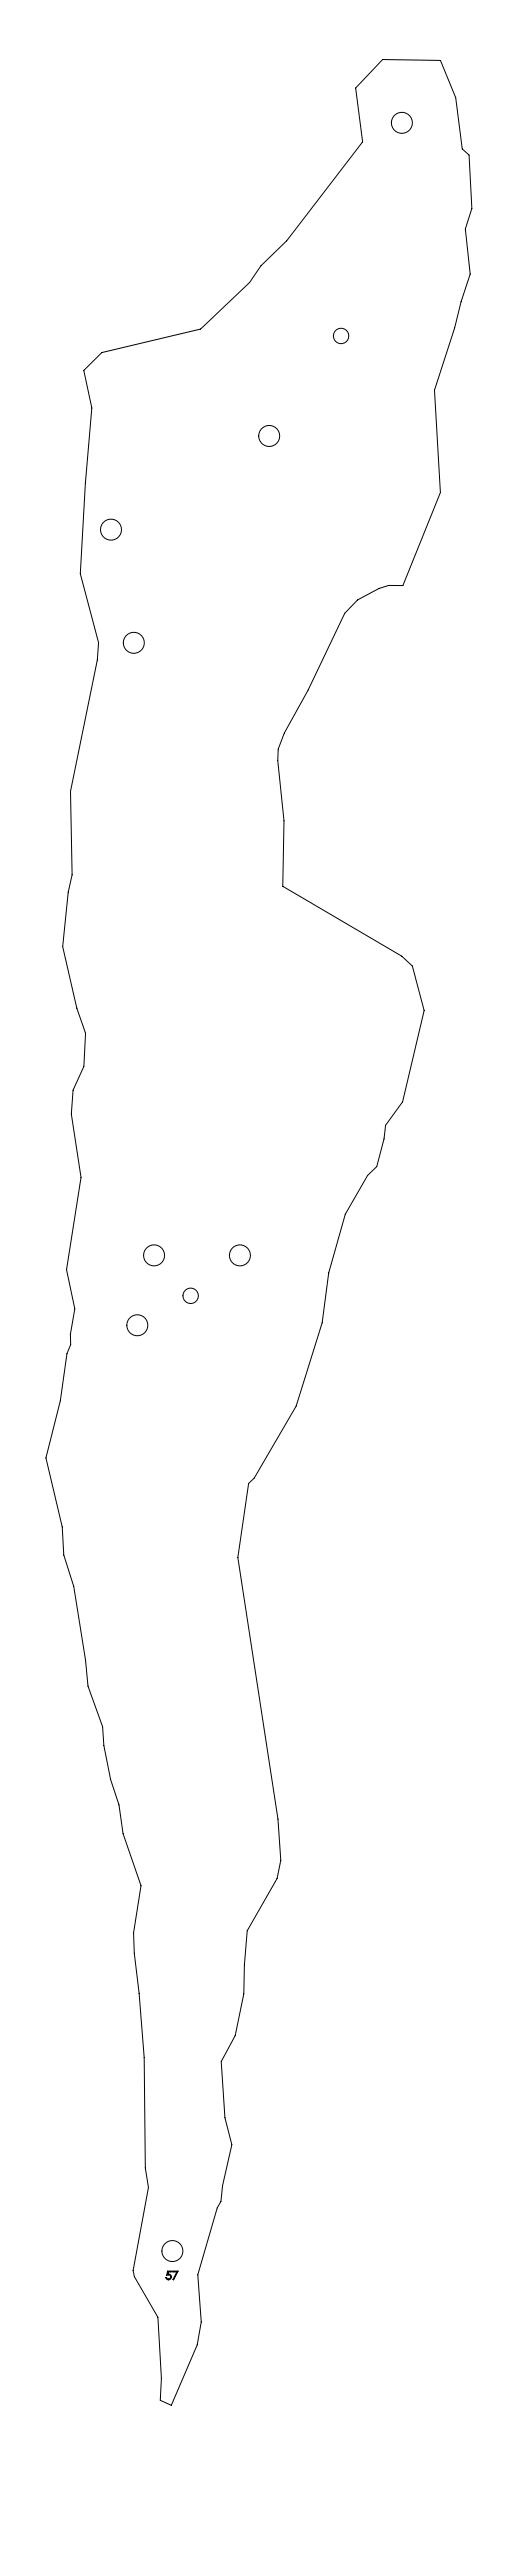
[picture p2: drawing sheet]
<svg xmlns="http://www.w3.org/2000/svg" width="300mm" height="1500mm" viewBox="0 0 300 1500" stroke-linecap="round" stroke-linejoin="round" font-family="sans-serif">
<g fill="none" stroke="#000" stroke-width=".58">
<path d="M223 35h34l8 22 4 30 4 3 2 31-4 12 3 27-5 16-4 15-12 36 4 60-22 54h-9l-5 2-13 6-7 8-21 45-14 25-4 9v7l3 35v38l69 41 6 6 7 26-12 53-10 14-1 7-5 17-5 5-13 22-10 35-3 29-15 48-25 42-3 3-6 43 23 153 2 24-3 10-17 31-2 20v16l-5 25-8 15 2 33 4 15-5 24-1 9-2 4-12 39 2 28-2 13-15 35-7-3 1-13-2-35-14-24v-3l8-49-1-11-1-64-3-38-3-23v-12l4-28-10-30-3-17-5-14-4-20v-11l-9-24-1-15-7-43-6-18-1-17-9-40 8-33 4-27 2-6v-6l3-15-5-22 8-54-5-37 1-14 6-14 1-19-5-15-8-36 3-31 2-10-1-49 16-77v-10l-10-40 3-52 3-44-4-22 10-11 58-13 28-27 7-10 15-15 44-57-4-32zM98 1323h2h-2v2a1.7 1.7 0 0 1 2 1 1.7 1.7 0 0 1-1 2 1.7 1.7 0 0 1-2-1 1.5 1.5 0 0 0 1 1 1.5 1.5 0 0 0 1-2v-1h-2zM101 1323h3l-3 5 2-5h-2z"/>
<circle cx="234" cy="72" r="6"/>
<circle cx="199" cy="196" r="5"/>
<circle cx="157" cy="254" r="6"/>
<circle cx="65" cy="309" r="6"/>
<circle cx="78" cy="374" r="6"/>
<circle cx="90" cy="731" r="6"/>
<circle cx="140" cy="731" r="6"/>
<circle cx="111" cy="755" r="5"/>
<circle cx="80" cy="772" r="6"/>
<circle cx="100" cy="1311" r="6"/>
</g>
</svg>
